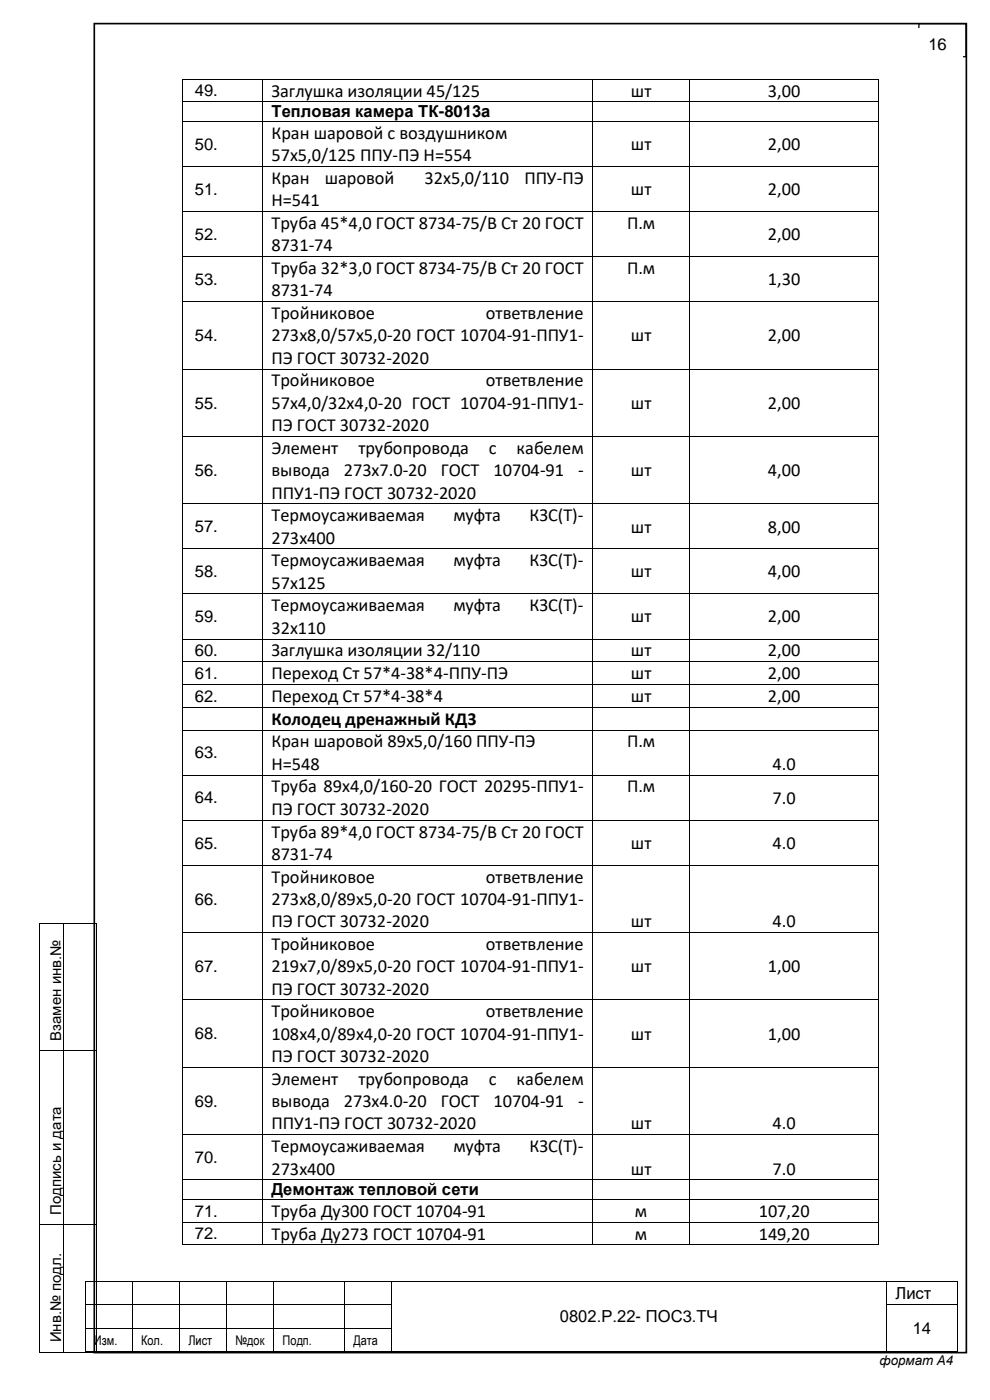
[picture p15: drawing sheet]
<svg xmlns="http://www.w3.org/2000/svg" width="210mm" height="297mm" viewBox="0 0 210 297" stroke-linecap="round" stroke-linejoin="round" font-family="sans-serif">
<defs><g id="words">
<g font-size="3.9">
<text x="57.6" y="20.5">Заглушка изоляции 45/125</text>
<text x="133.9" y="20.5">шт</text>
<text x="162.9" y="20.5">3,00</text>
<text x="57.6" y="29.5">Кран шаровой с воздушником</text>
<text x="57.6" y="34.2">57х5,0/125 ППУ-ПЭ Н=554</text>
<text x="133.9" y="31.8">шт</text>
<text x="162.9" y="31.8">2,00</text>
<text x="57.6" y="39">Кран</text>
<text x="68.9" y="39">шаровой</text>
<text x="90.1" y="39">32х5,0/110</text>
<text x="111.3" y="39">ППУ-ПЭ</text>
<text x="133.9" y="41.4">шт</text>
<text x="162.9" y="41.4">2,00</text>
<text x="57.6" y="43.8">Н=541</text>
<text x="57.6" y="48.6">Труба 45*4,0 ГОСТ 8734-75/В Ст 20 ГОСТ</text>
<text x="57.6" y="53.3">8731-74</text>
<text x="133" y="48.6">П.м</text>
<text x="162.9" y="51">2,00</text>
<text x="57.6" y="58.1">Труба 32*3,0 ГОСТ 8734-75/В Ст 20 ГОСТ</text>
<text x="133" y="58.1">П.м</text>
<text x="57.6" y="62.9">8731-74</text>
<text x="162.9" y="60.5">1,30</text>
<text x="57.6" y="67.7">Тройниковое</text>
<text x="103.1" y="67.7">ответвление</text>
<text x="57.6" y="72.4">273х8,0/57х5,0-20 ГОСТ 10704-91-ППУ1-</text>
<text x="57.6" y="77.2">ПЭ ГОСТ 30732-2020</text>
<text x="133.9" y="72.4">шт</text>
<text x="162.9" y="72.4">2,00</text>
<text x="57.6" y="82">Тройниковое</text>
<text x="103.1" y="82">ответвление</text>
<text x="57.6" y="86.7">57х4,0/32х4,0-20 ГОСТ 10704-91-ППУ1-</text>
<text x="133.9" y="86.7">шт</text>
<text x="162.9" y="86.7">2,00</text>
<text x="57.6" y="91.5">ПЭ ГОСТ 30732-2020</text>
<text x="57.6" y="96.3">Элемент</text>
<text x="57.6" y="101">вывода</text>
<text x="72.9" y="101">273х7.0-20</text>
<text x="76" y="96.3">трубопровода</text>
<text x="93.5" y="101">ГОСТ</text>
<text x="103.7" y="96.3">с</text>
<text x="104.7" y="101">10704-91</text>
<text x="109.6" y="96.3">кабелем</text>
<text x="122.6" y="101">-</text>
<text x="133.9" y="101">шт</text>
<text x="162.9" y="101">4,00</text>
<text x="57.6" y="105.8">ППУ1-ПЭ ГОСТ 30732-2020</text>
<text x="57.6" y="110.6">Термоусаживаемая</text>
<text x="96.2" y="110.6">муфта</text>
<text x="112.4" y="110.6">КЗС(Т)-</text>
<text x="133.9" y="113">шт</text>
<text x="162.9" y="113">8,00</text>
<text x="57.6" y="115.4">273х400</text>
<text x="57.6" y="120.2">Термоусаживаемая</text>
<text x="57.6" y="124.9">57х125</text>
<text x="96.2" y="120.2">муфта</text>
<text x="112.4" y="120.2">КЗС(Т)-</text>
<text x="133.9" y="122.5">шт</text>
<text x="162.9" y="122.5">4,00</text>
<text x="57.6" y="129.7">Термоусаживаемая</text>
<text x="96.2" y="129.7">муфта</text>
<text x="112.4" y="129.7">КЗС(Т)-</text>
<text x="57.6" y="134.5">32х110</text>
<text x="133.9" y="132.1">шт</text>
<text x="162.9" y="132.1">2,00</text>
<text x="57.6" y="139.3">Заглушка изоляции 32/110</text>
<text x="133.9" y="139.3">шт</text>
<text x="162.9" y="139.3">2,00</text>
<text x="57.6" y="144.1">Переход Ст 57*4-38*4-ППУ-ПЭ</text>
<text x="57.6" y="148.9">Переход Ст 57*4-38*4</text>
<text x="133.9" y="144.1">шт</text>
<text x="133.9" y="148.9">шт</text>
<text x="162.9" y="144.1">2,00</text>
<text x="162.9" y="148.9">2,00</text>
<text x="57.6" y="153.8">Колодец дренажный КД3</text>
<text x="57.6" y="158.6">Кран шаровой 89х5,0/160 ППУ-ПЭ</text>
<text x="133" y="158.6">П.м</text>
<text x="57.6" y="163.3">Н=548</text>
<text x="163.9" y="163.3">4.0</text>
<text x="57.6" y="168.1">Труба 89х4,0/160-20 ГОСТ 20295-ППУ1-</text>
<text x="57.6" y="172.9">ПЭ ГОСТ 30732-2020</text>
<text x="133" y="168.1">П.м</text>
<text x="163.9" y="170.5">7.0</text>
<text x="57.6" y="177.7">Труба 89*4,0 ГОСТ 8734-75/В Ст 20 ГОСТ</text>
<text x="57.6" y="182.5">8731-74</text>
<text x="133.9" y="180.1">шт</text>
<text x="163.9" y="180.1">4.0</text>
<text x="57.6" y="187.3">Тройниковое</text>
<text x="103.1" y="187.3">ответвление</text>
<text x="57.6" y="192">273х8,0/89х5,0-20 ГОСТ 10704-91-ППУ1-</text>
<text x="57.6" y="196.8">ПЭ ГОСТ 30732-2020</text>
<text x="133.9" y="196.8">шт</text>
<text x="163.9" y="196.8">4.0</text>
<text x="57.6" y="201.6">Тройниковое</text>
<text x="103.1" y="201.6">ответвление</text>
<text x="57.6" y="206.3">219х7,0/89х5,0-20 ГОСТ 10704-91-ППУ1-</text>
<text x="133.9" y="206.3">шт</text>
<text x="162.9" y="206.3">1,00</text>
<text x="57.6" y="211">ПЭ ГОСТ 30732-2020</text>
<text x="57.6" y="215.9">Тройниковое</text>
<text x="103.1" y="215.9">ответвление</text>
<text x="57.6" y="220.6">108х4,0/89х4,0-20 ГОСТ 10704-91-ППУ1-</text>
<text x="133.9" y="220.6">шт</text>
<text x="162.9" y="220.6">1,00</text>
<text x="57.6" y="225.3">ПЭ ГОСТ 30732-2020</text>
<text x="57.6" y="230.2">Элемент</text>
<text x="76" y="230.2">трубопровода</text>
<text x="103.7" y="230.2">с</text>
<text x="109.6" y="230.2">кабелем</text>
<text x="57.6" y="234.9">вывода</text>
<text x="57.6" y="239.6">ППУ1-ПЭ ГОСТ 30732-2020</text>
<text x="72.9" y="234.9">273х4.0-20</text>
<text x="93.5" y="234.9">ГОСТ</text>
<text x="104.7" y="234.9">10704-91</text>
<text x="122.6" y="234.9">-</text>
<text x="133.9" y="239.6">шт</text>
<text x="163.9" y="239.6">4.0</text>
<text x="57.6" y="244.5">Термоусаживаемая</text>
<text x="96.2" y="244.5">муфта</text>
<text x="112.4" y="244.5">КЗС(Т)-</text>
<text x="57.6" y="249.2">273х400</text>
<text x="133.9" y="249.2">шт</text>
<text x="163.9" y="249.2">7.0</text>
<text x="57.6" y="258.2">Труба Ду300 ГОСТ 10704-91</text>
<text x="57.6" y="263">Труба Ду273 ГОСТ 10704-91</text>
<text x="134.7" y="258.2">м</text>
<text x="134.7" y="263">м</text>
<text x="161" y="258.2">107,20</text>
<text x="161" y="263">149,20</text>
</g>
<g font-size="3.5">
<text x="196.9" y="10.6">16</text>
<text x="41.4" y="20.4">49.</text>
<text x="57.6" y="24.9">Тепловая камера ТК-8013а</text>
<text x="41.4" y="31.8">50.</text>
<text x="41.4" y="41.4">51.</text>
<text x="41.4" y="50.9">52.</text>
<text x="41.4" y="60.5">53.</text>
<text x="41.4" y="72.4">54.</text>
<text x="41.4" y="86.7">55.</text>
<text x="41.4" y="101">56.</text>
<text x="41.4" y="112.9">57.</text>
<text x="41.4" y="122.5">58.</text>
<text x="41.4" y="132">59.</text>
<text x="41.4" y="139.2">60.</text>
<text x="41.4" y="144.1">61.</text>
<text x="41.4" y="148.9">62.</text>
<text x="41.4" y="160.9">63.</text>
<text x="41.4" y="170.5">64.</text>
<text x="41.4" y="180">65.</text>
<text x="41.4" y="192">66.</text>
<text x="41.4" y="206.3">67.</text>
<text x="41.4" y="220.6">68.</text>
<text x="41.4" y="234.9">69.</text>
<text x="41.4" y="246.8">70.</text>
<text x="57.6" y="253.6">Демонтаж тепловой сети</text>
<text x="41.4" y="258.1">71.</text>
<text x="41.4" y="263">72.</text>
<text x="190" y="275.5">Лист</text>
<text x="118.8" y="280.5">0802.Р.22- ПОС3.ТЧ</text>
<text x="193.6" y="283.1">14</text>
</g>
<g font-size="3.2">
<text x="13" y="220.8" transform="rotate(-90 13 220.8)">Взамен инв.№</text>
<text x="13" y="257.8" transform="rotate(-90 13 257.8)">Подпись и дата</text>
<text x="13" y="284.8" transform="rotate(-90 13 284.8)">Инв.№ подл.</text>
</g>
<g font-size="2.8">
<text x="19.9" y="285.3">Изм.</text>
<text x="29.9" y="285.3">Кол.</text>
<text x="40" y="285.3">Лист</text>
<text x="50" y="285.3">№док</text>
<text x="59.9" y="285.3">Подп.</text>
<text x="75" y="285.3">Дата</text>
<text x="186.6" y="289.6">формат А4</text>
</g>
</g></defs>
<path d="M194.9 5h10v7h-10z" fill="none" stroke="#000" stroke-width=".26"/>
<g fill="#000">
<path d="M55.6 16.8h.1zM125.6 16.8h.1zM146.3 16.8h.1zM186.3 16.8h.1zM38.7 21.6v.1zM38.7 25.7v.1zM38.7 35.3v.1zM55.6 21.6l.1 .1zM55.6 25.7l.1 .1zM55.6 35.3l.1 .1zM125.6 21.6l.1 .1zM125.6 25.7l.1 .1z"/>
<path d="M125.6 35.3l.1 .1zM146.3 21.6l.1 .1zM146.3 25.7l.1 .1zM146.3 35.3l.1 .1zM186.3 21.6l.1 .1zM186.3 25.7l.1 .1zM186.3 35.3l.1 .1zM38.7 44.8v.1zM38.7 54.4v.1zM55.6 44.8l.1 .1zM55.6 54.4l.1 .1zM125.6 44.8l.1 .1z"/>
<path d="M125.6 54.4l.1 .1zM146.3 44.8l.1 .1zM146.3 54.4l.1 .1zM186.3 44.8l.1 .1zM186.3 54.4l.1 .1zM38.7 64v.1zM38.7 78.3v.1zM55.6 64l.1 .1zM55.6 78.3l.1 .1zM125.6 64l.1 .1zM125.6 78.3l.1 .1zM146.3 64l.1 .1z"/>
<path d="M146.3 78.3l.1 .1zM186.3 64l.1 .1zM186.3 78.3l.1 .1zM38.7 92.6v.1zM55.6 92.6l.1 .1zM125.6 92.6l.1 .1zM146.3 92.6l.1 .1zM186.3 92.6l.1 .1zM38.7 106.9v.1zM38.7 116.4v.1zM55.6 106.9l.1 .1zM55.6 116.4l.1 .1z"/>
<path d="M125.6 106.9l.1 .1zM125.6 116.4l.1 .1zM146.3 106.9l.1 .1zM146.3 116.4l.1 .1zM186.3 106.9l.1 .1zM186.3 116.4l.1 .1zM38.7 126v.1zM55.6 126l.1 .1zM55.6 135.6h.1zM125.6 126l.1 .1zM125.6 135.6h.1zM146.3 126l.1 .1z"/>
<path d="M146.3 135.6h.1zM186.3 126l.1 .1zM186.3 135.6h.1zM38.7 140.4v.1zM38.7 145.2v.1zM38.7 150v.1zM55.6 140.4l.1 .1zM55.6 145.2l.1 .1zM55.6 150l.1 .1zM55.6 154.9h.1zM125.6 140.4l.1 .1zM125.6 145.2l.1 .1z"/>
<path d="M125.6 150l.1 .1zM125.6 154.9h.1zM146.3 140.4l.1 .1zM146.3 145.2l.1 .1zM146.3 150l.1 .1zM146.3 154.9h.1zM186.3 140.4l.1 .1zM186.3 145.2l.1 .1zM186.3 150l.1 .1zM186.3 154.9h.1zM38.7 164.4v.1zM38.7 174v.1z"/>
<path d="M55.6 164.4l.1 .1zM55.6 174l.1 .1zM125.6 164.4l.1 .1zM125.6 174l.1 .1zM146.3 164.4l.1 .1zM146.3 174l.1 .1zM186.3 164.4l.1 .1zM186.3 174l.1 .1zM8.3 195.8h.2v1.7h-.2zM8.3 195.8h.2v.2h-.2zM13.3 196h.2v1.5h-.2zM13.3 195.8h.2v.2h-.2z"/>
<path d="M20.4 195.8h.1v1.7h-.1zM20.4 195.8h.1v.2h-.1zM38.7 197.9v.1zM55.6 183.6h.1zM55.6 197.9l.1 .1zM125.6 183.6h.1zM125.6 197.9l.1 .1zM146.3 183.6h.1zM146.3 197.9l.1 .1zM186.3 183.6h.1zM186.3 197.9l.1 .1zM38.7 212.1v.1z"/>
<path d="M55.6 212.1l.1 .1zM125.6 212.1l.1 .1zM146.3 212.1l.1 .1zM186.3 212.1l.1 .1zM8.3 222.8h.2v1.7h-.2zM13.3 222.8h.2v1.7h-.2zM20.4 222.8h.1v1.7h-.1zM38.7 226.4v.1zM55.6 226.4l.1 .1zM125.6 226.4l.1 .1zM146.3 226.4l.1 .1zM186.3 226.4l.1 .1z"/>
<path d="M38.7 250.3v.1zM38.7 254.5v.1zM38.7 259.3v.1zM55.6 240.8h.1zM55.6 250.3l.1 .1zM55.6 254.5l.1 .1zM55.6 259.3l.1 .1zM125.6 240.8h.1zM125.6 250.3l.1 .1zM125.6 254.5l.1 .1zM125.6 259.3l.1 .1zM146.3 240.8h.1z"/>
<path d="M146.3 250.3l.1 .1zM146.3 254.5l.1 .1zM146.3 259.3l.1 .1zM186.3 240.8h.1zM186.3 250.3l.1 .1zM186.3 254.5l.1 .1zM186.3 259.3l.1 .1zM8.3 259.8h.2v1.7h-.2zM13.3 259.8h.2v1.7h-.2zM17.9 271.7h.2v.2h-.2zM17.9 276.7h.2v.2h-.2zM20.4 259.8h.1v1.7h-.1z"/>
<path d="M27.9 271.7h.2v.2h-.2zM27.9 276.7h.2v.2h-.2zM37.9 271.7h.2v.2h-.2zM37.9 276.7h.2v.2h-.2zM38.7 264.1v.1zM48 271.7h.1v.2h-.1zM48 276.7h.1v.2h-.1zM55.6 264.1l.1 .1zM58 271.7h.1v.2h-.1zM58 276.7h.1v.2h-.1zM73 271.7h.2v.2h-.2zM73 276.7h.2v.2h-.2z"/>
<path d="M83 271.7h.1v.2h-.1zM83 276.7h.1v.2h-.1zM125.6 264.1l.1 .1zM146.3 264.1l.1 .1zM186.3 264.1l.1 .1zM188 271.7h.2v.2h-.2zM188 276.7h.2v.2h-.2zM203 271.7h.2v.2h-.2zM203 276.7h.2v.2h-.2zM8.3 286.8h.2v.2h-.2zM13.3 286.8h.2v.2h-.2zM17.9 281.7h.2v.2h-.2z"/>
<path d="M17.9 286.8h.2v.1h-.2zM20.4 286.8h.1v.2h-.1zM27.9 281.7h.2v.2h-.2zM27.9 286.8h.2v.1h-.2zM37.9 281.7h.2v.2h-.2zM37.9 286.8h.2v.1h-.2zM48 281.7h.1v.2h-.1zM48 286.8h.1v.1h-.1zM58 281.7h.1v.2h-.1zM58 286.8h.1v.1h-.1zM73 281.7h.2v.2h-.2zM73 286.8h.2v.1h-.2z"/>
<path d="M83 281.7h.1v.2h-.1zM83 286.8h.1v.1h-.1zM188 281.7h.2v.2h-.2zM188 286.8h.2v.1h-.2zM203 281.7h.2v.2h-.2zM203 286.8h.2v.1h-.2z"/>
</g>
<g fill="none" stroke="#000" stroke-width=".21">
<path d="M38.7 16.8v4.8M38.7 16.8h16.9M55.7 16.8v4.8M55.7 16.8h69.9M125.7 16.8v4.8M125.7 16.8h20.6M146.3 16.8v4.8M146.4 16.8h39.9M186.4 16.8v4.8M38.7 21.7v4M38.7 25.8v9.5M38.7 21.6h16.9"/>
<path d="M38.7 25.8h16.9M55.6 35.3l-16.9 .1v9.4M55.7 21.7v4M55.7 25.8v9.5M55.7 21.6h69.9M55.7 25.8h69.9M125.6 35.3l-69.9 .1v9.4M125.7 21.7v4M125.7 25.8v9.5M125.7 35.4v9.4M125.7 35.3l20.6 .1v9.4M125.7 21.6h20.6"/>
<path d="M125.7 25.8h20.6M146.3 21.7v4M146.3 25.8v9.5M146.4 21.6h39.9M146.4 25.8h39.9M146.4 35.3h39.9M186.4 21.7v4M186.4 25.8v9.5M186.4 35.4v9.4M38.7 44.9v9.5M38.7 44.9h16.9M55.6 54.4l-16.9 .1v9.5"/>
<path d="M55.7 44.9v9.5M55.7 44.9h69.9M125.6 54.4l-69.9 .1v9.5M125.7 44.9v9.5M125.7 54.5v9.5M125.7 54.4l20.6 .1v9.5M125.7 44.9h20.6M146.3 44.9v9.5M146.4 44.9h39.9M146.4 54.4h39.9M186.4 44.9v9.5M186.4 54.5v9.5"/>
<path d="M38.7 64.1v14.2M38.7 78.4v14.2M38.7 64h16.9M38.7 78.3h16.9M55.7 64.1v14.2M55.7 78.4v14.2M55.7 64h69.9M55.7 78.3h69.9M125.7 64.1v14.2M125.7 78.4v14.2M125.7 64h20.6M125.7 78.3h20.6"/>
<path d="M146.3 64.1v14.2M146.3 78.4v14.2M146.4 64h39.9M146.4 78.3h39.9M186.4 64.1v14.2M186.4 78.4v14.2M55.6 92.6l-16.9 .1v14.2h16.9M125.6 92.6l-69.9 .1v14.2h69.9M125.7 92.7v14.2M125.7 92.6l20.6 .1v14.2h-20.6M146.4 92.6h39.9M186.4 92.7v14.2"/>
<path d="M38.7 107v9.4M38.7 116.5v9.5h16.9M38.7 116.5h16.9M55.7 107v9.4M55.7 116.5v9.5h69.9M55.7 116.5h69.9M125.7 107v9.4M125.7 116.5v9.5M125.7 116.5h20.6M146.3 107v9.4M146.3 116.5v9.5h-20.6M146.4 106.9h39.9"/>
<path d="M146.4 116.5h39.9M186.4 107v9.4M186.4 116.5v9.5M38.7 126.1v9.5M38.7 135.6v4.8M38.7 135.6h16.9M55.7 126.1v9.5M55.7 135.6v4.8M55.7 135.6h69.9M125.7 126.1v9.5M125.7 135.6v4.8M125.7 135.6h20.6"/>
<path d="M146.3 126.1v9.5M146.3 135.6v4.8M146.4 126h39.9M146.4 135.6h39.9M186.4 126.1v9.5M186.4 135.6v4.8M38.7 140.5v4.7M38.7 145.3v4.7M38.7 150.1v4.8M38.7 154.9v9.5M38.7 140.4h16.9M38.7 145.2h16.9"/>
<path d="M38.7 150.1h16.9M38.7 154.9h16.9M55.7 140.5v4.7M55.7 145.3v4.7M55.7 150.1v4.8M55.7 154.9v9.5M55.7 140.4h69.9M55.7 145.2h69.9M55.7 150.1h69.9M55.7 154.9h69.9M125.7 140.5v4.7M125.7 145.3v4.7"/>
<path d="M125.7 150.1v4.8M125.7 154.9v9.5M125.7 140.4h20.6M125.7 145.2h20.6M125.7 150.1h20.6M125.7 154.9h20.6M146.3 140.5v4.7M146.3 145.3v4.7M146.3 150.1v4.8M146.3 154.9v9.5M146.4 140.4h39.9M146.4 145.2h39.9"/>
<path d="M146.4 150.1h39.9M146.4 154.9h39.9M186.4 140.5v4.7M186.4 145.3v4.7M186.4 150.1v4.8M186.4 154.9v9.5M38.7 164.5v9.5M38.7 164.5h16.9M55.6 174l-16.9 .1v9.5M55.7 164.5v9.5M55.7 164.5h69.9M125.6 174l-69.9 .1v9.5"/>
<path d="M125.7 164.5v9.5M125.7 174.1v9.5M125.7 174l20.6 .1v9.5M125.7 164.5h20.6M146.3 164.5v9.5M146.4 164.5h39.9M146.4 174h39.9M186.4 164.5v9.5M186.4 174.1v9.5M8.4 197.5v25.3M8.5 195.9h4.8M13.4 197.5v25.3"/>
<path d="M13.5 195.9h6.9M20.4 197.5v25.3M38.7 183.6v14.3M38.7 198v14.1M38.7 183.6h16.9M38.7 197.9h16.9M55.7 183.6v14.3M55.7 198v14.1M55.7 183.6h69.9M55.7 197.9h69.9M125.7 183.6v14.3M125.7 198v14.1"/>
<path d="M125.7 183.6h20.6M125.7 197.9h20.6M146.3 183.6v14.3M146.3 198v14.1M146.4 183.6h39.9M146.4 197.9h39.9M186.4 183.6v14.3M186.4 198v14.1M38.7 212.2v14.2M38.7 212.2h16.9M55.7 212.2v14.2M55.7 212.2h69.9"/>
<path d="M125.7 212.2v14.2M125.7 212.2h20.6M146.3 212.2v14.2M146.4 212.2h39.9M186.4 212.2v14.2M8.4 224.5v35.3M8.5 222.9h4.8M13.4 224.5v35.3M13.5 222.9h6.9M20.4 224.5v35.3M55.6 226.5h-16.9v14.2l16.9 .1M125.6 226.5h-69.9v14.2l69.9 .1"/>
<path d="M125.7 226.5v14.2M125.7 226.5h20.6v14.2l-20.6 .1M146.4 226.5h39.9M186.4 226.5v14.2M8.5 259.9h4.8M13.5 259.9h6.9M38.7 240.8v9.5M38.7 250.4v4.1M38.7 254.5v4.8M38.7 259.4v4.7M38.7 250.4h16.9M38.7 254.5h16.9"/>
<path d="M38.7 259.3h16.9M55.7 240.8v9.5M55.7 250.4v4.1M55.7 254.5v4.8M55.7 259.4v4.7M55.7 250.4h69.9M55.7 254.5h69.9M55.7 259.3h69.9M125.7 240.8v9.5M125.7 250.4v4.1M125.7 254.5v4.8M125.7 259.4v4.7"/>
<path d="M125.7 250.4h20.6M125.7 254.5h20.6M125.7 259.3h20.6M146.3 240.8v9.5M146.3 250.4v4.1M146.3 254.5v4.8M146.3 259.4v4.7M146.4 240.8h39.9M146.4 250.4h39.9M146.4 254.5h39.9M146.4 259.3h39.9M186.4 240.8v9.5"/>
<path d="M186.4 250.4v4.1M186.4 254.5v4.8M186.4 259.4v4.7M8.4 261.5v25.3M13.4 261.5v25.3M18 271.9v4.8M18 276.9v4.8M18.1 271.8h9.8M18.1 276.8h9.8M20.4 261.5v25.3M28 271.9v4.8M28 276.9v4.8"/>
<path d="M28.1 271.8h9.8M28.1 276.8h9.8M38 271.9v4.8M38 276.9v4.8M38.1 271.8h9.9M38.1 276.8h9.9M38.7 264.2h16.9M48 271.9v4.8M48 276.9v4.8M48.1 271.8h9.9M48.1 276.8h9.9M55.7 264.2h69.9"/>
<path d="M58 271.9v4.8M58 276.9v4.8M58.1 271.8h14.9M58.1 276.8h14.9M73.1 271.9v4.8M73.1 276.9v4.8M73.2 271.8h9.8M73.2 276.8h9.8M83.1 271.9v4.8M83.1 276.9v4.8M83.1 271.8h104.9M125.7 264.2h20.6"/>
<path d="M146.4 264.2h39.9M188.1 271.9v4.8M188.1 276.9v4.8M188.2 271.8h14.8M188.2 276.8h14.8M203.1 271.9v4.8M203.1 276.9v4.8M8.5 286.9h4.8M13.5 286.9h6.9M18 281.9v4.9M18.1 281.8h9.8M18.1 286.9h9.8"/>
<path d="M28 281.9v4.9M28.1 281.8h9.8M28.1 286.9h9.8M38 281.9v4.9M38.1 281.8h9.9M38.1 286.9h9.9M48 281.9v4.9M48.1 281.8h9.9M48.1 286.9h9.9M58 281.9v4.9M58.1 281.8h14.9M58.1 286.9h14.9"/>
<path d="M73.1 281.9v4.9M73.2 281.8h9.8M73.2 286.9h9.8M83.1 281.9v4.9M83.1 286.9h104.9M188.1 281.9v4.9M188.2 286.9h14.8M203.1 281.9v4.9"/>
</g>
<path d="M20 5h185v282h-185z" fill="none" stroke="#000" stroke-width=".35"/>
<path d="M194.4 6.1h9.8v7h-9.8z" fill-rule="evenodd" fill="#fff"/>
<use href="#words"/>
</svg>
